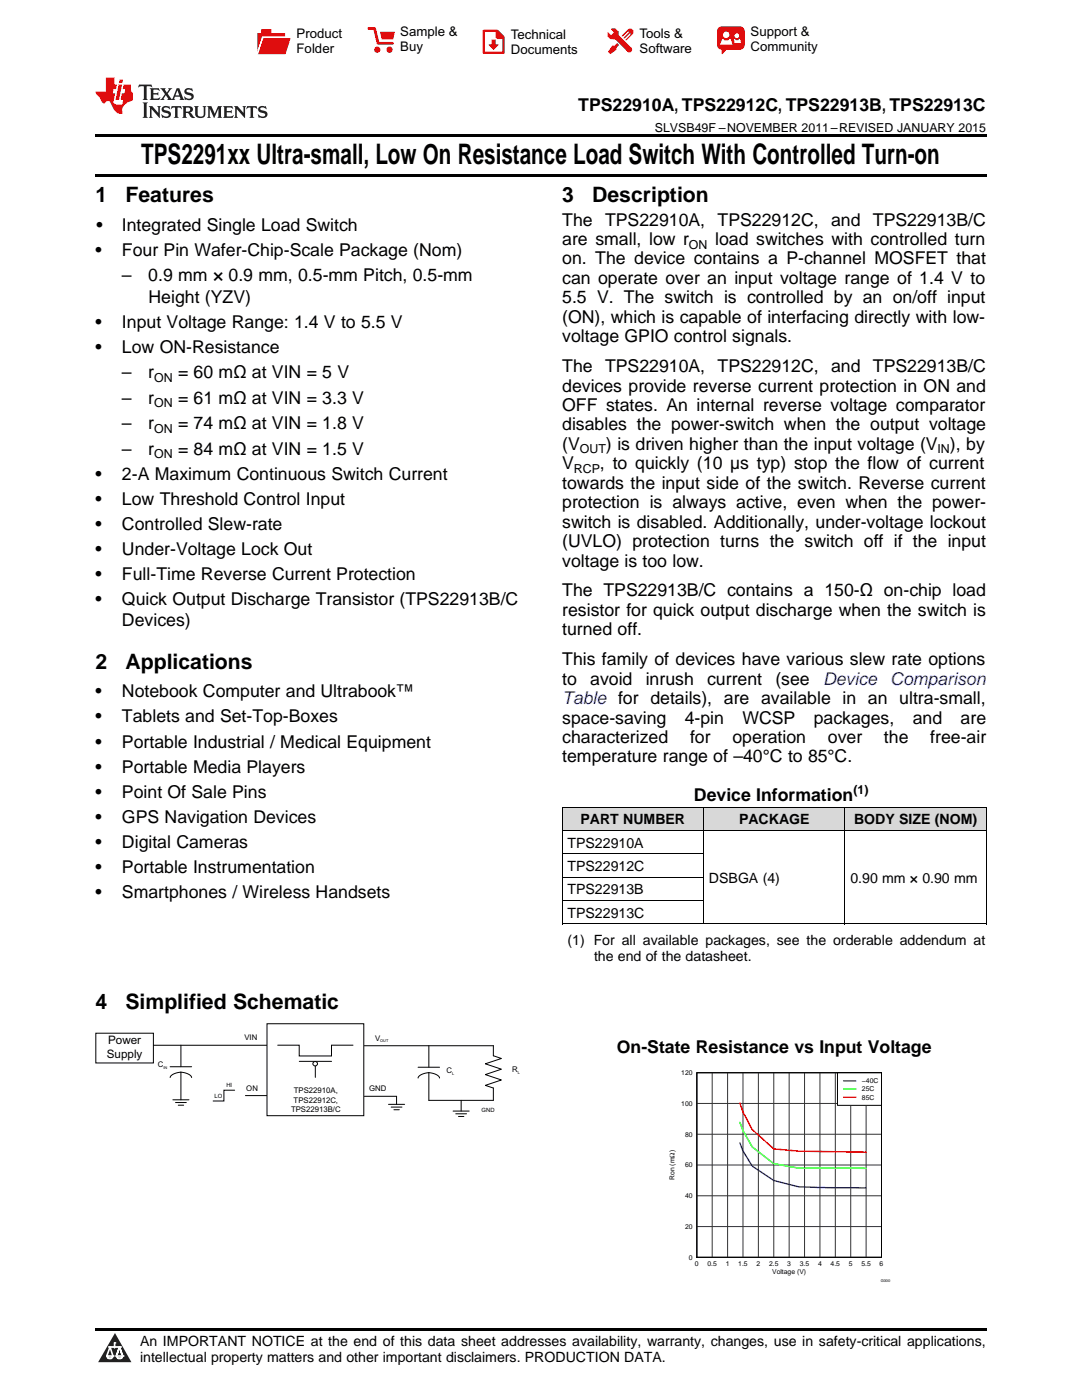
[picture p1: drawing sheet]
<svg xmlns="http://www.w3.org/2000/svg" width="216mm" height="279mm" viewBox="0 0 216 279" stroke-linecap="round" stroke-linejoin="round" font-family="sans-serif">
<defs><g id="words">
<text font-size="5.6" x="28.2" y="32.8">TPS2291xx Ultra-small, Low On Resistance Load Switch With Controlled Turn-on</text>
<g font-size="4.2">
<text x="19" y="40.4">1</text>
<text x="25" y="40.4">Features</text>
<text x="112.2" y="40.4">3</text>
<text x="118.2" y="40.4">Description</text>
<text x="19" y="133.5">2</text>
<text x="25" y="133.5">Applications</text>
<text x="19" y="201.3">4</text>
<text x="25" y="201.3">Simplified Schematic</text>
</g>
<g font-size="3.5">
<text x="115.4" y="22.2">TPS22910A, TPS22912C, TPS22913B, TPS22913C</text>
<text x="19.2" y="46.1">•</text>
<text x="24.3" y="46.1">Integrated Single Load Switch</text>
<text x="112.2" y="45">The TPS22910A,</text>
<text x="143.2" y="45">TPS22912C, and</text>
<text x="174.2" y="45">TPS22913B/C</text>
<text x="19" y="51.1">•</text>
<text x="24.3" y="51.1">Four Pin Wafer-Chip-Scale Package (Nom)</text>
<text x="112.2" y="48.9">are small, low r</text>
<text x="112.2" y="52.8">on. The device contains a P-channel MOSFET that</text>
<text x="142.7" y="48.9">load switches with controlled turn</text>
<text x="24.3" y="56.2">–</text>
<text x="29.6" y="56.2">0.9 mm × 0.9 mm, 0.5-mm Pitch, 0.5-mm</text>
<text x="112.2" y="56.7">can operate over an input voltage range of 1.4 V to</text>
<text x="19" y="65.4">•</text>
<text x="24.3" y="65.4">Input Voltage Range: 1.4 V to 5.5 V</text>
<text x="29.6" y="60.4">Height (YZV)</text>
<text x="112.2" y="60.5">5.5 V. The switch is controlled by an on/off input</text>
<text x="112.2" y="64.4">(ON), which is capable of interfacing directly with low-</text>
<text x="19" y="70.4">•</text>
<text x="24.3" y="70.4">Low ON-Resistance</text>
<text x="112.2" y="68.3">voltage GPIO control signals.</text>
<text x="24.3" y="75.5">–</text>
<text x="29.6" y="75.5">r</text>
<text x="35.5" y="75.5">= 60 mΩ at VIN = 5 V</text>
<text x="112.2" y="74.3">The TPS22910A,</text>
<text x="143.2" y="74.3">TPS22912C, and</text>
<text x="174.2" y="74.3">TPS22913B/C</text>
<text x="24.3" y="80.6">–</text>
<text x="29.6" y="80.6">r</text>
<text x="35.5" y="80.6">= 61 mΩ at VIN = 3.3 V</text>
<text x="112.2" y="78.1">devices provide reverse current protection in ON and</text>
<text x="112.2" y="82">OFF states. An internal reverse voltage comparator</text>
<text x="24.3" y="85.7">–</text>
<text x="29.6" y="85.7">r</text>
<text x="35.5" y="85.7">= 74 mΩ at VIN = 1.8 V</text>
<text x="112.2" y="85.9">disables the power-switch when the output voltage</text>
<text x="112.2" y="89.8">(V</text>
<text x="120.9" y="89.8">) is driven higher than the input voltage (V ), by</text>
<text x="19" y="95.7">•</text>
<text x="24.3" y="90.7">–</text>
<text x="24.3" y="95.7">2-A Maximum Continuous Switch Current</text>
<text x="29.6" y="90.7">r</text>
<text x="35.5" y="90.7">= 84 mΩ at VIN = 1.5 V</text>
<text x="112.2" y="93.7">V</text>
<text x="119.7" y="93.7">, to quickly (10 µs typ) stop the flow of current</text>
<text x="19" y="100.8">•</text>
<text x="24.3" y="100.8">Low Threshold Control Input</text>
<text x="112.2" y="97.5">towards the input side of the switch. Reverse current</text>
<text x="112.2" y="101.4">protection is always active, even when the power-</text>
<text x="19" y="105.8">•</text>
<text x="24.3" y="105.8">Controlled Slew-rate</text>
<text x="112.2" y="105.3">switch is disabled. Additionally, under-voltage lockout</text>
<text x="19" y="110.8">•</text>
<text x="24.3" y="110.8">Under-Voltage Lock Out</text>
<text x="112.2" y="109.2">(UVLO) protection turns the switch off if the input</text>
<text x="112.2" y="113.1">voltage is too low.</text>
<text x="19" y="115.8">•</text>
<text x="24.3" y="115.8">Full-Time Reverse Current Protection</text>
<text x="112.2" y="119">The TPS22913B/C contains a 150-Ω on-chip load</text>
<text x="19" y="120.8">•</text>
<text x="24.3" y="120.8">Quick Output Discharge Transistor (TPS22913B/C</text>
<text x="24.3" y="125">Devices)</text>
<text x="112.2" y="122.9">resistor for quick output discharge when the switch is</text>
<text x="112.2" y="126.8">turned off.</text>
<text x="112.2" y="132.8">This family of devices have various slew rate options</text>
<text x="112.2" y="136.6">to</text>
<text x="117.8" y="136.6">avoid</text>
<text x="128.8" y="136.6">inrush</text>
<text x="141.1" y="136.6">current</text>
<text x="154.7" y="136.6">(see</text>
<text x="19" y="139.2">•</text>
<text x="24.3" y="139.2">Notebook Computer and Ultrabook™</text>
<text x="19" y="144.2">•</text>
<text x="19" y="149.2">•</text>
<text x="24.3" y="144.2">Tablets and Set-Top-Boxes</text>
<text x="24.3" y="149.2">Portable Industrial / Medical Equipment</text>
<text x="112.2" y="144.4">space-saving</text>
<text x="112.2" y="148.3">characterized</text>
<text x="136.6" y="144.4">4-pin</text>
<text x="137.7" y="148.3">for</text>
<text x="146.1" y="148.3">operation</text>
<text x="148.1" y="144.4">WCSP</text>
<text x="162.4" y="144.4">packages,</text>
<text x="165.2" y="148.3">over</text>
<text x="176.4" y="148.3">the</text>
<text x="182.1" y="144.4">and</text>
<text x="185.6" y="148.3">free-air</text>
<text x="191.7" y="144.4">are</text>
<text x="19" y="154.2">•</text>
<text x="24.3" y="154.2">Portable Media Players</text>
<text x="112.2" y="152.2">temperature range of –40°C to 85°C.</text>
<text x="19" y="159.2">•</text>
<text x="24.3" y="159.2">Point Of Sale Pins</text>
<text x="138.5" y="159.9">Device Information</text>
<text x="19" y="164.2">•</text>
<text x="24.3" y="164.2">GPS Navigation Devices</text>
<text x="19" y="169.2">•</text>
<text x="24.3" y="169.2">Digital Cameras</text>
<text x="19" y="174.2">•</text>
<text x="19" y="179.2">•</text>
<text x="24.3" y="174.2">Portable Instrumentation</text>
<text x="24.3" y="179.2">Smartphones / Wireless Handsets</text>
<text x="123.1" y="210.1">On-State Resistance vs Input Voltage</text>
</g>
<g font-size="3.5" fill="#00f">
<text x="164.2" y="136.6">Device</text>
<text x="177.7" y="136.6">Comparison</text>
<text x="112.2" y="140.5">Table for details), are available in an ultra-small,</text>
</g>
<g font-size="2.8">
<text x="115.8" y="164.5">PART NUMBER</text>
<text x="147.5" y="164.5">PACKAGE</text>
<text x="170.4" y="164.5">BODY SIZE (NOM)</text>
<text x="113.2" y="169.2">TPS22910A</text>
<text x="113.2" y="173.8">TPS22912C</text>
<text x="113.2" y="178.5">TPS22913B</text>
<text x="141.5" y="176.2">DSBGA (4)</text>
<text x="169.7" y="176.2">0.90 mm × 0.90 mm</text>
<text x="113.2" y="183.2">TPS22913C</text>
<text x="113.2" y="188.7">(1) For all available packages, see the orderable addendum at</text>
<text x="118.5" y="191.8">the end of the datasheet.</text>
<text x="27.9" y="268.6">An IMPORTANT NOTICE at the end of this data sheet addresses availability, warranty, changes, use in safety-critical applications,</text>
<text x="27.9" y="271.8">intellectual property matters and other important disclaimers. PRODUCTION DATA.</text>
</g>
<g font-size="2.6">
<text x="59.2" y="7.6">Product</text>
<text x="59.2" y="10.6">Folder</text>
<text x="79.9" y="7.3">Sample &amp;</text>
<text x="79.9" y="10.2">Buy</text>
<text x="101.9" y="7.8">Technical</text>
<text x="101.9" y="10.8">Documents</text>
<text x="127.6" y="7.6">Tools &amp;</text>
<text x="127.6" y="10.6">Software</text>
<text x="149.8" y="7.2">Support &amp;</text>
<text x="149.8" y="10.2">Community</text>
</g>
<g font-size="2.5">
<text x="130.7" y="26.3">SLVSB49F –NOVEMBER 2011–REVISED JANUARY 2015</text>
<text x="137.5" y="49.6">ON</text>
<text x="30.8" y="76.2">ON</text>
<text x="30.8" y="81.3">ON</text>
<text x="30.8" y="86.4">ON</text>
<text x="30.8" y="91.4">ON</text>
<text x="114.5" y="94.4">RCP</text>
<text x="115.7" y="90.5">OUT</text>
<text x="187.1" y="90.5">IN</text>
<text x="170.3" y="158.5">(1)</text>
</g>
<g font-size="2.3">
<text x="21.6" y="208.4">Power</text>
<text x="21.3" y="211.1">Supply</text>
</g>
<g font-size="1.6">
<text x="48.8" y="207.6">VIN</text>
<text x="74.8" y="207.7">V</text>
<text x="31.5" y="213">C</text>
<text x="89.1" y="214.2">C</text>
<text x="102.2" y="214">R</text>
<text x="49.1" y="217.7">ON</text>
<text x="58.1" y="221.9">TPS22913B/C</text>
<text x="58.6" y="220.1">TPS22912C,</text>
<text x="58.6" y="218.2">TPS22910A,</text>
<text x="73.7" y="217.8">GND</text>
</g>
<g font-size="1.4">
<text x="135.9" y="214.6">120</text>
<text x="135.9" y="220.7">100</text>
<text x="172" y="216.2">−40C</text>
<text x="172" y="217.8">25C</text>
<text x="172" y="219.5">85C</text>
<text x="136.7" y="226.8">80</text>
<text x="136.7" y="233">60</text>
<text x="134.6" y="235.5" transform="rotate(-90 134.6 235.5)">Ron (mΩ)</text>
<text x="136.7" y="239.1">40</text>
<text x="136.7" y="245.3">20</text>
<text x="137.4" y="251.4">0</text>
<text x="138.7" y="252.6">0</text>
<text x="141.2" y="252.6">0.5</text>
<text x="144.8" y="252.6">1</text>
<text x="147.3" y="252.6">1.5</text>
<text x="150.9" y="252.6">2</text>
<text x="153.5" y="252.6">2.5</text>
<text x="154.1" y="254.3">Voltage (V)</text>
<text x="157.1" y="252.6">3</text>
<text x="159.6" y="252.6">3.5</text>
<text x="163.2" y="252.6">4</text>
<text x="165.7" y="252.6">4.5</text>
<text x="169.4" y="252.6">5</text>
<text x="171.9" y="252.6">5.5</text>
<text x="175.5" y="252.6">6</text>
</g>
<g font-size="1.2">
<text x="42.8" y="219.1">LO</text>
<text x="45.2" y="216.8">HI</text>
<text x="96.1" y="221.8">GND</text>
</g>
<g font-size=".8">
<text x="75.9" y="208">OUT</text>
<text x="32.6" y="213.3">IN</text>
<text x="90.2" y="214.5">L</text>
<text x="103.3" y="214.3">L</text>
<text x="175.7" y="255.8">G000</text>
</g>
</g></defs>
<g fill="#d8d8d8">
<path d="M112.2 161.1h28.2v4.7h-28.2z"/>
<path d="M140.4 161.1h28.2v4.7h-28.2z"/>
<path d="M168.6 161.1h28.2v4.7h-28.2z"/>
</g>
<path d="M22.9 266l3.3 5.9h-6.6z" fill="#231f20"/>
<path d="M21.3 270.6h1.2l-.3 .5h-.3a.53 .53 0 0 1-.6-.5z" fill-rule="evenodd" fill="#fff"/>
<path d="M21.3 270.6h1.2l-.3 .5h-.3a.53 .53 0 0 1-.6-.5z" fill="none" stroke="#231f20" stroke-width=".33"/>
<path d="M21.3 270.6l1.2 .1-.3 .4h-.5z" fill="none" stroke="#fff" stroke-width=".33"/>
<path d="M22.9 268.9h.1" fill="none" stroke="#fff" stroke-width=".33"/>
<path d="M22.9 268v.9z" fill="#fff"/>
<path d="M22.9 268v.9z" fill="none" stroke="#fff" stroke-width=".33"/>
<circle cx="22.9" cy="268" r=".16" fill="#fff"/>
<path d="M21.8 268.8h.1" fill="none" stroke="#fff" stroke-width=".33"/>
<path d="M21.8 268.8h2.2z" fill="#fff"/>
<path d="M21.8 268.8h2.2z" fill="none" stroke="#fff" stroke-width=".33"/>
<circle cx="24" cy="268.8" r=".16" fill="#fff"/>
<path d="M23.2 270.6h.1" fill="none" stroke="#fff" stroke-width=".33"/>
<path d="M23.8 268.8l-.6 1.8z" fill="#fff"/>
<path d="M23.8 268.8l-.6 1.8z" fill="none" stroke="#fff" stroke-width=".33"/>
<path d="M23.8 268.8l.7 1.8z" fill="#fff"/>
<path d="M23.8 268.8l.7 1.8z" fill="none" stroke="#fff" stroke-width=".33"/>
<path d="M24.4 270.6h.1" fill="none" stroke="#fff" stroke-width=".33"/>
<circle cx="21.3" cy="270.6" r=".16" fill="#fff"/>
<path d="M22 268.8l-.7 1.8z" fill="#fff"/>
<path d="M22 268.8l-.7 1.8z" fill="none" stroke="#fff" stroke-width=".33"/>
<path d="M22 268.8l.5 1.8z" fill="#fff"/>
<path d="M22 268.8l.5 1.8z" fill="none" stroke="#fff" stroke-width=".33"/>
<circle cx="22.5" cy="270.6" r=".16" fill="#fff"/>
<path d="M23.3 270.6h1.2a.63 .63 0 0 1-.6 .5 .63 .63 0 0 1-.6-.5z" fill-rule="evenodd" fill="#fff"/>
<path d="M23.3 270.6h1.2a.63 .63 0 0 1-.6 .5 .63 .63 0 0 1-.6-.5z" fill="none" stroke="#231f20" stroke-width=".33"/>
<path d="M23.3 270.6h1.2l-.4 .5h-.5z" fill="none" stroke="#fff" stroke-width=".33"/>
<path d="M23.2 270.6h.1" fill="none" stroke="#fff" stroke-width=".33"/>
<circle cx="24.5" cy="270.6" r=".16" fill="#fff"/>
<path d="M19 265.1h177.8v.5h-177.8z" fill="#000"/>
<path d="M139 214.1h36.9v36.8h-36.9z" fill="none" stroke="#000" stroke-width=".2"/>
<g fill="none" stroke="#333" stroke-width=".2">
<path d="M139 214.1h36.9v36.8h-36.9zM142.1 214.1v36.8M145.2 214.1v36.8M148.3 214.1v36.8M151.3 214.1v36.8M154.4 214.1v36.8M157.5 214.1v36.8M160.5 214.1v36.8M163.6 214.1v36.8M166.7 214.1v36.8M169.8 214.1v36.8M172.8 214.1v36.8"/>
<path d="M139 238.6h36.9M139 232.5h36.9M139 226.4h36.9M139 220.2h36.9M139 244.8h36.9"/>
</g>
<path d="M147.6 228.1l.7 1.6 1.8 3 4.3 2.9 4.9 1.3 13.5 .2" fill="none" stroke="#00f" stroke-width=".29"/>
<path d="M147.6 224l.7 1.6 1.8 3.3 4.3 3.3 4.9 .9 13.5 .1" fill="none" stroke="#0f0" stroke-width=".29"/>
<path d="M147.6 220.2l.7 1.7 1.8 3.5 4.3 3.9 4.9 .4 13.5 .2" fill="none" stroke="#f00" stroke-width=".29"/>
<path d="M167.1 214.1h8.8v6.5h-8.8z" fill="#fff"/>
<path d="M139 214.1h36.9v36.8h-36.9zM167.1 214.1h8.8v6.5h-8.8z" fill="none" stroke="#000" stroke-width=".2"/>
<path d="M168.3 215.7h2.5" fill="none" stroke="#00f" stroke-width=".29"/>
<path d="M168.3 217.3h2.5" fill="none" stroke="#0f0" stroke-width=".29"/>
<path d="M168.3 219h2.5" fill="none" stroke="#f00" stroke-width=".29"/>
<path d="M19.1 206.2h11.5v5.9h-11.5z" fill-rule="evenodd" fill="#fff"/>
<path d="M19.1 206.2h11.5v5.9h-11.5zM30.6 208.6h22.7M33.9 212.9h4.3M33.9 215.1a2.38 2.38 0 0 1 2.2-1.1v5.5M34.5 219.5h3.2M36.1 214l1.2 .2a1.3 1.3 0 0 1 .9 .9M36.1 208.6v4.3M46.8 217.6h-2.1v2.1h-2.2M49 218.7h4.3M35 220h2.2M35.6 220.6h1" fill="none" stroke="#000" stroke-width=".2"/>
<path d="M53.3 204.3h19.3v18.4h-19.3z" fill-rule="evenodd" fill="#fff"/>
<g fill="none" stroke="#000" stroke-width=".2">
<path d="M53.3 204.3h19.3v18.4h-19.3zM55.4 208.6h4.3v2.1h6.4v-2.1h4.3M59.7 211.8h6.5M62.9 212.6v2.4M72.7 208.7h25.8M72.7 218.8h6.4M79.1 218.8v1.6M83.4 213h4.3M85.6 214.1l1.2 .2a1.3 1.3 0 0 1 .9 .8M85.6 214.1l-1.2 .2a1.3 1.3 0 0 0-1 .8M85.6 208.7v4.3M92 219.6v2.2"/>
<path d="M98.4 208.7v2l1.7 .5-3.3 1.1 3.3 1.1-3.3 1.1 3.3 1-3.3 1.1 1.6 .5v2.5h-12.8v-5.5M77.5 220.4h3.2M78.1 220.9h2.1M78.6 221.5h1.1M90.4 221.7h3.2M90.9 222.3h2.2M91.5 222.8h1.1"/>
</g>
<circle cx="62.9" cy="212.3" r=".45" fill="#fff"/>
<g fill="none" stroke="#000" stroke-width=".2">
<path d="M112.2 179.7h28.2M112.2 175.1h28.2M112.2 170.4h28.2M112.2 165.8h84.6M112.2 161.1h84.6M112.2 161.1v23.3M140.4 161.1v23.3M168.6 161.1v23.3M196.8 161.1v23.3M112.2 184.4h84.6"/>
<circle cx="62.9" cy="212.3" r=".45"/>
</g>
<path d="M19 34.8h177.8v.5h-177.8zM19 26.8h177.8v.6h-177.8zM112.2 184.4h.1zM168.5 184.4h.1zM196.7 184.4h.1z" fill="#000"/>
<path d="M27.7 16.9l-.1 .6 .6-.3h.5v.2v2.2l-.2 .4h1l-.2-.4v-2.2v-.2h.5l.6 .3-.2-.6zM29.9 17.6l.2 .4v1.6l-.2 .4h1.9l.1-.6a1.09 1.09 0 0 1-1.3 .1v-.6h.6l.4 .2v-.7l-.2 .2h-.8v-.6l.2-.1a1.01 1.01 0 0 1 1 .3l-.1-.6zM32 17.6l.9 1.2-1 1.2h.9l-.2-.3 .5-.7 .5 .7-.3 .3h1.7l-.2-.3 .1-.4h1l.1 .4-.2 .3h1l-.3-.4-.7-2h-.5l-1 2.2-.8-1.1 .9-1.1h-.9l.2 .2-.4 .7-.4-.7 .2-.2zM35.4 18l.4 1h-.8zM37 17.7a.66 .66 0 0 0-.2 .8 .66 .66 0 0 0 .6 .4l.7 .2 .1 .2a.8 .8 0 0 1-.7 .4 .8 .8 0 0 1-.7-.5l.1 .8 .2-.2a.94 .94 0 0 0 1.1 .1 .94 .94 0 0 0 .4-.9 1.48 1.48 0 0 0-1.3-.6v-.4a1.1 1.1 0 0 1 1.2 .2l-.2-.6-.2 .1-.5-.1zM28.5 20.4l.2 .4v2.3l-.2 .4h1l-.2-.4v-2.3l.2-.4zM29.7 21.2l.2 .4v1.5l-.2 .4h.8l-.3-.4 .1-1.3 1.6 1.8v-2l.2-.4h-.7l.2 .2v1.1l-1.2-1.3zM32.5 21.3a.66 .66 0 0 0-.2 .8 .66 .66 0 0 0 .6 .4l.6 .2 .2 .2a.8 .8 0 0 1-.8 .4 .8 .8 0 0 1-.7-.5l.2 .7 .2-.1a.94 .94 0 0 0 1 .1 .94 .94 0 0 0 .5-1 1.47 1.47 0 0 0-1.3-.6l-.1-.3a1.1 1.1 0 0 1 1.3 .2l-.2-.6-.2 .1-.5-.2zM34.3 21.2l-.2 .6a.64 .64 0 0 1 .8-.3v1.6l-.2 .4h1l-.3-.4 .1-1.6a.66 .66 0 0 1 .8 .3l-.2-.6zM36.3 21.2l.3 .4v1.5l-.3 .4h1l-.2-.2v-.7h.5l.1 .1a.8 .8 0 0 0 1.2 .7l-1-1a.62 .62 0 0 0 .6-.5 .62 .62 0 0 0-.6-.7zM37.1 21.5h.1a.48 .48 0 0 1 .6 0 .48 .48 0 0 1 .1 .6l-.2 .1-.6 .1zM38.7 21.2l.2 .2a2.29 2.29 0 0 0 .4 2 1.05 1.05 0 0 0 1.7-.7v-1.3l.2-.2h-.8l.2 .4v1.1a.61 .61 0 0 1-.6 .6 .61 .61 0 0 1-.6-.6v-1.1l.3-.4zM41.3 21.2l.3 .4v1.5l-.3 .4h.8l-.2-.4v-1.4l.8 1.9 .9-1.9v1.4l-.2 .4h.9l-.2-.4v-1.5l.2-.4h-.8l-.7 1.5-.6-1.5zM44.5 21.2l.2 .4v1.5l-.2 .4h1.9l.2-.6a1.1 1.1 0 0 1-1.4 .2v-.7h.6l.4 .2v-.6l-.2 .1-.8 .1v-.6l.2-.1a1.02 1.02 0 0 1 1.1 .2l-.2-.5zM46.7 21.2l.2 .4v1.5l-.2 .4h.8l-.3-.4 .1-1.3 1.6 1.8v-2l.2-.4h-.7l.2 .2v1.1l-1.2-1.3zM49.3 21.2l-.1 .6a.64 .64 0 0 1 .8-.3v1.6l-.3 .4h1l-.2-.4v-1.6a.66 .66 0 0 1 .8 .3l-.1-.6zM51.7 21.3a.66 .66 0 0 0-.2 .7 .66 .66 0 0 0 .7 .5l.6 .2 .1 .2a.8 .8 0 0 1-.7 .4 .8 .8 0 0 1-.7-.5l.1 .7 .2-.1a.94 .94 0 0 0 1.1 .1 .94 .94 0 0 0 .4-1 1.48 1.48 0 0 0-1.2-.6l-.1-.3a1.1 1.1 0 0 1 1.2 .2l-.2-.6-.1 .1-.6-.2z" fill="#231f20"/>
<path d="M21.1 15.5v2.8h-2v.4l.9 .9a.96 .96 0 0 0 1 1 .59 .59 0 0 1 .5-.4 .59 .59 0 0 1 .5 .3l.4 .8a1.61 1.61 0 0 0 2.1 1.3 1.63 1.63 0 0 1 1.1-2.2l.9-.3v-1.5a1.6 1.6 0 0 1-.4-1.7h-1.4l-.2 .9h.5l-.2 .8h-.5l-.2 1v.3h.5l-.2 .9h-.7a.74 .74 0 0 1-1-.6l.3-1.6h-.5l.2-.8h.5l.1-.9h-.4v-1.4zM23.7 16.9l-.7 3h.8l.6-3zM23.8 15.9l-.1 .7h.7l.2-.7z" fill="#ee1d23"/>
<g fill="#d60000">
<path d="M52.1 5.8h2v.8h2.8v4.2h-5.5v-4.2h.7z" fill-rule="evenodd"/>
<path d="M52.4 7.5h5.6l-1 3.3h-5.6z" fill-rule="evenodd"/>
</g>
<path d="M52.4 7.4h5.7l-.1 .1h-5.5l-1.1 3.3z" fill-rule="evenodd" fill="#fff"/>
<path d="M52.4 7.4h5.7l-.1 .1h-5.5l-1.1 3.3z" fill="none" stroke="#fff" stroke-width=".2"/>
<path d="M73.6 5.7h1.1l.7 2.9h2.9" fill="none" stroke="#d60000" stroke-width=".55"/>
<g fill="#d60000">
<path d="M75.8 6.3h3l-.4 1.6h-2.2z" fill-rule="evenodd"/>
<circle cx="75.3" cy="9.9" r=".62"/>
<circle cx="77.7" cy="9.9" r=".62"/>
</g>
<path d="M96.5 6.2h2.7l1.3 1.2v3.1h-4z" fill="none" stroke="#d60000" stroke-width=".44"/>
<g fill="#d60000">
<path d="M98.1 7.9h.8v1h.5l-.9 1.1-1-1v-.1h.6z" fill-rule="evenodd"/>
<path d="M98.9 6.2h.3l1.3 1.2v.4h-1.3l-.3-.4z" fill-rule="evenodd"/>
<path d="M121.9 5.7h.8l.7 .6 .1 .7 2.5 2.5-.8 .8-2.3-2.3-1.1-.2-.6-.6v-.8l.7 .6 .5-.4v-.2l-.5-.5z" fill-rule="evenodd"/>
<path d="M122.2 9.1h.4l.5-.5 .4 .4-.5 .5v.4l-1.2 .9-.5-.5z" fill-rule="evenodd"/>
<path d="M125.3 5.9a.67 .67 0 0 1 .9 0 .67 .67 0 0 1 0 .9z" fill-rule="evenodd"/>
<path d="M125.3 5.9l.9 .9-1.2 1.2h-.2v-.2l1-.9v-.2h-.2l-.9 1h-.2v-.2l.9-1 .1-.2h-.3l-.9 1h-.2v-.2z" fill-rule="evenodd"/>
<circle cx="125.6" cy="9.9" r=".54"/>
</g>
<path d="M123.3 6.3v.7" fill="none" stroke="#d60000" stroke-width=".2"/>
<g fill="#d60000">
<path d="M143.4 5.5l.6-.2h3.6a.95 .95 0 0 1 1 .9v2.8a.95 .95 0 0 1-1 .9h-3.6a.95 .95 0 0 1-.9-.9v-2.8z" fill-rule="evenodd"/>
<path d="M144 9.9h.9l-.7 .9h-.2z" fill-rule="evenodd"/>
</g>
<g fill="#fff">
<path d="M146.6 8.6h1.3z"/>
<path d="M144.1 7.8h.3l.1 .2h.8l.2-.2h.3l.4 1.1h-2.5z" fill-rule="evenodd"/>
<path d="M146.4 7.8h.3l.1 .2h.5l.2-.2h.2l.2 .8h-1.3z" fill-rule="evenodd"/>
<circle cx="144.9" cy="6.9" r=".65"/>
<circle cx="147" cy="7.1" r=".48"/>
</g>
<use href="#words"/>
</svg>
